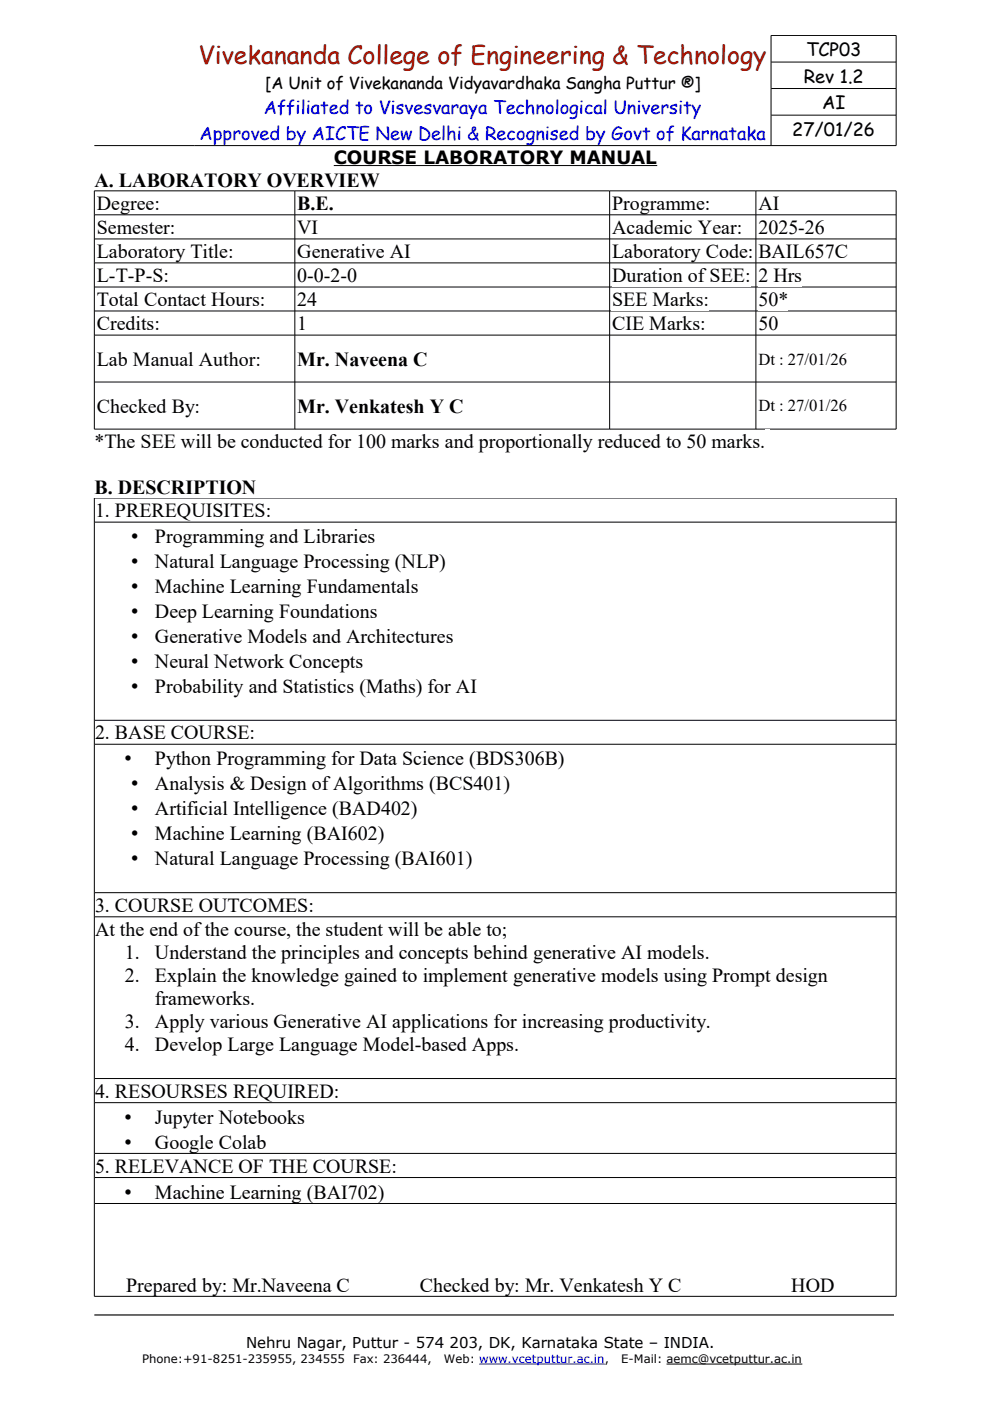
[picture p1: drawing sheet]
<svg xmlns="http://www.w3.org/2000/svg" width="210mm" height="297mm" viewBox="0 0 210 297" stroke-linecap="round" stroke-linejoin="round" font-family="sans-serif">
<defs><g id="words">
<text font-size="5.3" fill="#a41100" x="42.1" y="13.5">Vivekananda College of Engineering &amp; Technology</text>
<g font-size="4.2">
<text x="20" y="39.5">A. LABORATORY OVERVIEW</text>
<text x="20.5" y="44.5">Degree:</text>
<text x="63" y="44.5">B.E.</text>
<text x="129.8" y="44.5">Programme:</text>
<text x="160.8" y="44.5">AI</text>
<text x="20.5" y="49.6">Semester:</text>
<text x="63" y="49.6">VI</text>
<text x="129.8" y="49.6">Academic Year:</text>
<text x="160.8" y="49.6">2025-26</text>
<text x="20.5" y="54.7">Laboratory Title:</text>
<text x="20.5" y="59.8">L-T-P-S:</text>
<text x="63" y="54.7">Generative AI</text>
<text x="63" y="59.8">0-0-2-0</text>
<text x="129.8" y="54.7">Laboratory Code:</text>
<text x="129.8" y="59.8">Duration of SEE:</text>
<text x="160.8" y="54.7">BAIL657C</text>
<text x="160.8" y="59.8">2 Hrs</text>
<text x="20.5" y="64.9">Total Contact Hours:</text>
<text x="63" y="64.9">24</text>
<text x="129.8" y="64.9">SEE Marks:</text>
<text x="160.8" y="64.9">50*</text>
<text x="20.5" y="70">Credits:</text>
<text x="63" y="70">1</text>
<text x="129.8" y="70">CIE Marks:</text>
<text x="160.8" y="70">50</text>
<text x="20.5" y="77.5">Lab Manual Author:</text>
<text x="63" y="77.5">Mr. Naveena C</text>
<text x="20.5" y="87.5">Checked By:</text>
<text x="63" y="87.5">Mr. Venkatesh Y C</text>
<text x="20" y="94.9">*The SEE will be conducted for 100 marks and proportionally reduced to 50 marks.</text>
<text x="20" y="104.7">B. DESCRIPTION</text>
<text x="20.1" y="109.7">1. PREREQUISITES:</text>
<text x="27.9" y="115.2">•</text>
<text x="32.8" y="115.2">Programming and Libraries</text>
<text x="27.9" y="120.4">•</text>
<text x="27.9" y="125.7">•</text>
<text x="32.8" y="120.4">Natural Language Processing (NLP)</text>
<text x="32.8" y="125.7">Machine Learning Fundamentals</text>
<text x="27.9" y="131">•</text>
<text x="32.8" y="131">Deep Learning Foundations</text>
<text x="27.9" y="136.3">•</text>
<text x="32.8" y="136.3">Generative Models and Architectures</text>
<text x="27.9" y="141.5">•</text>
<text x="32.8" y="141.5">Neural Network Concepts</text>
<text x="27.9" y="146.8">•</text>
<text x="32.8" y="146.8">Probability and Statistics (Maths) for AI</text>
<text x="20.1" y="156.8">2. BASE COURSE:</text>
<text x="26.5" y="162.3">•</text>
<text x="27.9" y="167.6">•</text>
<text x="32.8" y="162.3">Python Programming for Data Science (BDS306B)</text>
<text x="32.8" y="167.6">Analysis &amp; Design of Algorithms (BCS401)</text>
<text x="27.9" y="172.8">•</text>
<text x="32.8" y="172.8">Artificial Intelligence (BAD402)</text>
<text x="27.9" y="178.1">•</text>
<text x="32.8" y="178.1">Machine Learning (BAI602)</text>
<text x="27.9" y="183.4">•</text>
<text x="32.8" y="183.4">Natural Language Processing (BAI601)</text>
<text x="20.1" y="193.4">3. COURSE OUTCOMES:</text>
<text x="20.1" y="198.4">At the end of the course, the student will be able to;</text>
<text x="26.5" y="203.3">1.</text>
<text x="32.8" y="203.3">Understand the principles and concepts behind generative AI models.</text>
<text x="26.5" y="208.2">2.</text>
<text x="32.8" y="208.2">Explain the knowledge gained to implement generative models using Prompt design</text>
<text x="32.8" y="213">frameworks.</text>
<text x="26.5" y="217.9">3.</text>
<text x="32.8" y="217.9">Apply various Generative AI applications for increasing productivity.</text>
<text x="26.5" y="222.8">4.</text>
<text x="32.8" y="222.8">Develop Large Language Model-based Apps.</text>
<text x="20.1" y="232.8">4. RESOURSES REQUIRED:</text>
<text x="26.5" y="238.3">•</text>
<text x="32.8" y="238.3">Jupyter Notebooks</text>
<text x="26.5" y="243.5">•</text>
<text x="32.8" y="243.5">Google Colab</text>
<text x="20.1" y="248.6">5. RELEVANCE OF THE COURSE:</text>
<text x="26.5" y="254.1">•</text>
<text x="32.8" y="254.1">Machine Learning (BAI702)</text>
<text x="26.7" y="273.8">Prepared by: Mr.Naveena C</text>
<text x="89" y="273.8">Checked by: Mr. Venkatesh Y C</text>
<text x="167.8" y="273.8">HOD</text>
</g>
<g font-size="3.9">
<text x="170.9" y="11.9">TCP03</text>
<text x="170.4" y="17.5">Rev 1.2</text>
<text x="174.3" y="23.2">AI</text>
<text x="168" y="28.8">27/01/26</text>
<text x="70.8" y="34.8">COURSE LABORATORY MANUAL</text>
</g>
<g font-size="3.9" fill="#00f">
<text x="42.3" y="29.6">Approved by AICTE New Delhi &amp; Recognised by Govt of Karnataka</text>
<text x="55.9" y="24.2">Affiliated to Visvesvaraya Technological University</text>
</g>
<g font-size="3.5">
<text x="56.2" y="18.9">[A Unit of Vivekananda Vidyavardhaka Sangha Puttur ®]</text>
<text x="160.8" y="77.3">Dt : 27/01/26</text>
<text x="160.8" y="87.2">Dt : 27/01/26</text>
</g>
<text font-size="3.2" x="52.2" y="285.9">Nehru Nagar, Puttur - 574 203, DK, Karnataka State – INDIA.</text>
<g font-size="2.5">
<text x="30.2" y="289">Phone:+91-8251-235955, 234555</text>
<text x="74.9" y="289">Fax: 236444,</text>
<text x="94.1" y="289">Web: www.vcetputtur.ac.in,</text>
<text x="131.7" y="289">E-Mail: aemc@vcetputtur.ac.in</text>
</g>
</g></defs>
<g fill="none" stroke="#000" stroke-width=".21">
<path d="M163.5 13.2h26.5M163.5 18.8h26.5M20 30.9h170v-23.4h-26.5v23.4M70.8 35.1h68.5M163.5 24.4h26.5M20 40.5h170v50.5h-170zM20 45.5h170M20 50.7h170M20 55.7h170M62.5 40.5v50.5M129.3 40.5v50.5M160.3 40.5v50.5"/>
<path d="M20 60.9h170M20 65.9h170M20 71h170M20 81h170"/>
</g>
<g fill="#fff">
<path d="M129.8 55.9h29.3v4.8h-29.3z" fill-rule="evenodd"/>
<path d="M160.8 55.9h9.2v4.8h-9.2z" fill-rule="evenodd"/>
<path d="M129.8 61h20.5v4.8h-20.5z" fill-rule="evenodd"/>
<path d="M160.8 61h6.3v4.8h-6.3z" fill-rule="evenodd"/>
<path d="M162.3 91h1v4.8h-1z" fill-rule="evenodd"/>
</g>
<path d="M20 105.6h170v169.2h-170zM20 110.7h170M20 152.7h170M20 157.8h170M20 189.3h170M20 194.4h170M20 228.7h170M20 233.8h170M20 244.5h170M20 249.7h170M20 255.2h170M141.3 289.2h28.8" fill="none" stroke="#000" stroke-width=".21"/>
<path d="M101.6 289.2h26.6" fill="none" stroke="#00f" stroke-width=".21"/>
<path d="M20 278.8h169.5" fill="none" stroke="#000" stroke-width=".25"/>
<use href="#words"/>
</svg>
